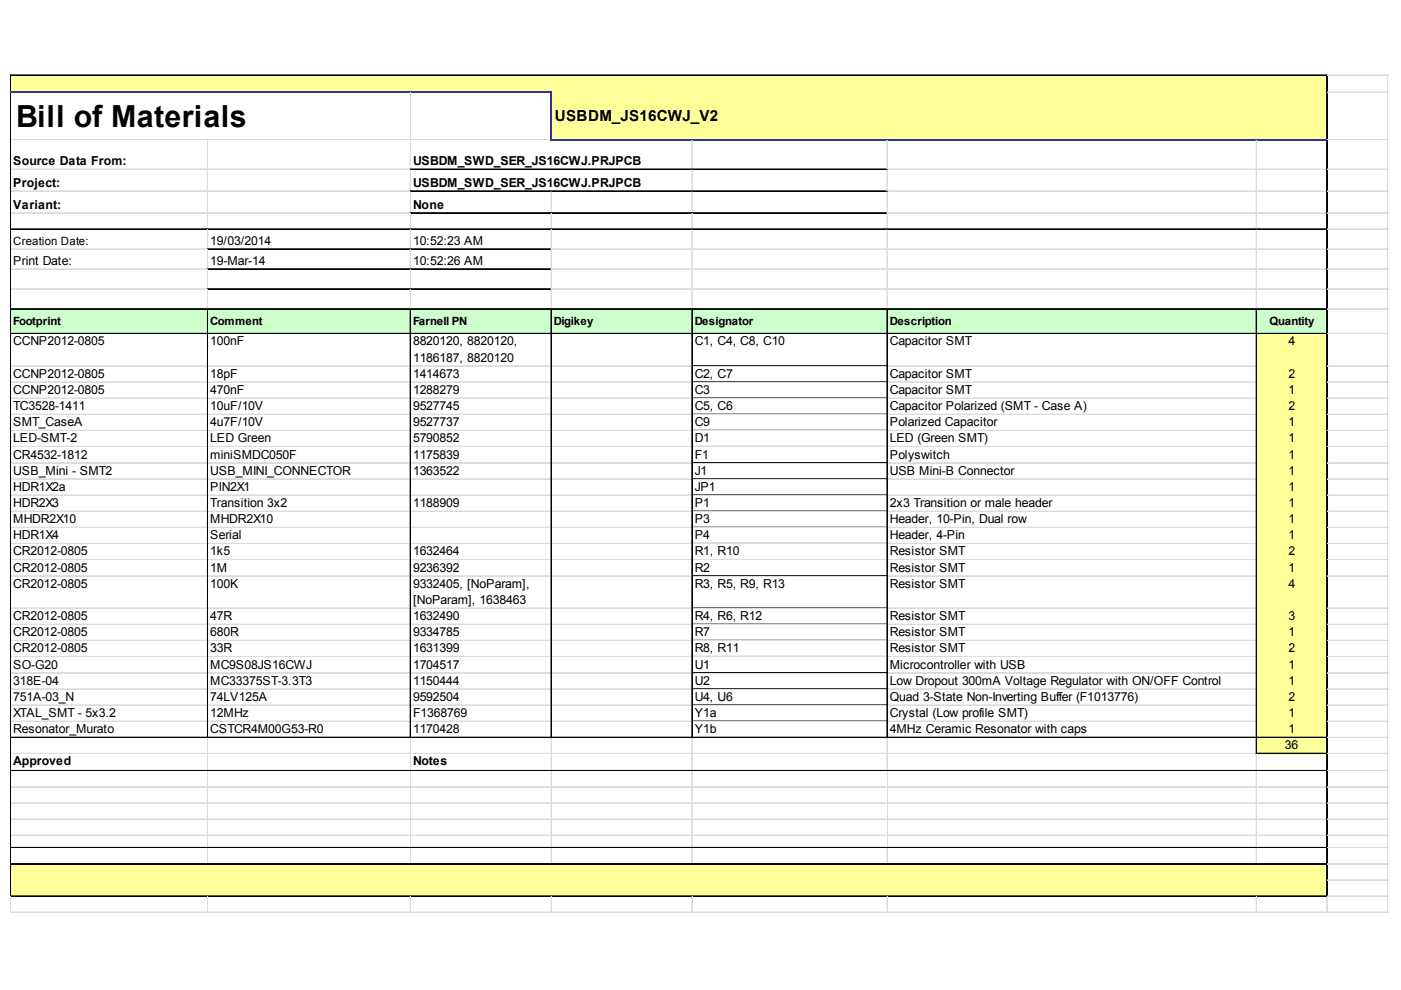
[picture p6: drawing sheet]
<svg xmlns="http://www.w3.org/2000/svg" width="297mm" height="210mm" viewBox="0 0 297 210" stroke-linecap="round" stroke-linejoin="round" font-family="sans-serif">
<defs><g id="words">
<text font-size="6.4" x="3.4" y="27">Bill of Materials</text>
<text font-size="3.2" x="117.6" y="25.6">USBDM_JS16CWJ_V2</text>
<g font-size="2.6">
<text x="2.8" y="35">Source Data From:</text>
<text x="87.6" y="35">USBDM_SWD_SER_JS16CWJ.PRJPCB</text>
<text x="2.8" y="39.6">Project:</text>
<text x="87.6" y="39.6">USBDM_SWD_SER_JS16CWJ.PRJPCB</text>
<text x="2.8" y="44.2">Variant:</text>
<text x="87.6" y="44.2">None</text>
<text x="44.6" y="51.9">19/03/2014</text>
<text x="87.6" y="51.9">10:52:23 AM</text>
<text x="2.8" y="56.1">Print Date:</text>
<text x="44.6" y="56.1">19-Mar-14</text>
<text x="87.6" y="56.1">10:52:26 AM</text>
<text x="2.8" y="73.2">CCNP2012-0805</text>
<text x="44.6" y="73.2">100nF</text>
<text x="87.6" y="73.2">8820120, 8820120,</text>
<text x="87.6" y="76.7">1186187, 8820120</text>
<text x="147.3" y="73.2">C1, C4, C8, C10</text>
<text x="188.7" y="73.2">Capacitor SMT</text>
<text x="273.2" y="73.2">4</text>
<text x="2.8" y="80.1">CCNP2012-0805</text>
<text x="2.8" y="83.5">CCNP2012-0805</text>
<text x="44.6" y="80.1">18pF</text>
<text x="44.6" y="83.5">470nF</text>
<text x="87.6" y="80.1">1414673</text>
<text x="87.6" y="83.5">1288279</text>
<text x="147.3" y="80.1">C2, C7</text>
<text x="147.3" y="83.5">C3</text>
<text x="188.7" y="80.1">Capacitor SMT</text>
<text x="188.7" y="83.5">Capacitor SMT</text>
<text x="273.2" y="80.1">2</text>
<text x="273.2" y="83.5">1</text>
<text x="2.8" y="86.9">TC3528-1411</text>
<text x="44.6" y="86.9">10uF/10V</text>
<text x="87.6" y="86.9">9527745</text>
<text x="147.3" y="86.9">C5, C6</text>
<text x="188.7" y="86.9">Capacitor Polarized (SMT - Case A)</text>
<text x="273.2" y="86.9">2</text>
<text x="2.8" y="90.4">SMT_CaseA</text>
<text x="2.8" y="93.8">LED-SMT-2</text>
<text x="44.6" y="90.4">4u7F/10V</text>
<text x="44.6" y="93.8">LED Green</text>
<text x="87.6" y="90.4">9527737</text>
<text x="87.6" y="93.8">5790852</text>
<text x="147.3" y="90.4">C9</text>
<text x="147.3" y="93.8">D1</text>
<text x="188.7" y="90.4">Polarized Capacitor</text>
<text x="188.7" y="93.8">LED (Green SMT)</text>
<text x="273.2" y="90.4">1</text>
<text x="273.2" y="93.8">1</text>
<text x="2.8" y="97.2">CR4532-1812</text>
<text x="2.8" y="100.6">USB_Mini - SMT2</text>
<text x="44.6" y="97.2">miniSMDC050F</text>
<text x="44.6" y="100.6">USB_MINI_CONNECTOR</text>
<text x="87.6" y="97.2">1175839</text>
<text x="87.6" y="100.6">1363522</text>
<text x="147.3" y="97.2">F1</text>
<text x="147.3" y="100.6">J1</text>
<text x="188.7" y="97.2">Polyswitch</text>
<text x="188.7" y="100.6">USB Mini-B Connector</text>
<text x="273.2" y="97.2">1</text>
<text x="273.2" y="100.6">1</text>
<text x="2.8" y="104.1">HDR1X2a</text>
<text x="2.8" y="107.5">HDR2X3</text>
<text x="44.6" y="104.1">PIN2X1</text>
<text x="44.6" y="107.5">Transition 3x2</text>
<text x="87.6" y="107.5">1188909</text>
<text x="147.3" y="104.1">JP1</text>
<text x="147.3" y="107.5">P1</text>
<text x="188.7" y="107.5">2x3 Transition or male header</text>
<text x="273.2" y="104.1">1</text>
<text x="273.2" y="107.5">1</text>
<text x="2.8" y="110.9">MHDR2X10</text>
<text x="44.6" y="110.9">MHDR2X10</text>
<text x="147.3" y="110.9">P3</text>
<text x="188.7" y="110.9">Header, 10-Pin, Dual row</text>
<text x="273.2" y="110.9">1</text>
<text x="2.8" y="114.3">HDR1X4</text>
<text x="2.8" y="117.8">CR2012-0805</text>
<text x="44.6" y="114.3">Serial</text>
<text x="44.6" y="117.8">1k5</text>
<text x="87.6" y="117.8">1632464</text>
<text x="147.3" y="114.3">P4</text>
<text x="147.3" y="117.8">R1, R10</text>
<text x="188.7" y="114.3">Header, 4-Pin</text>
<text x="188.7" y="117.8">Resistor SMT</text>
<text x="273.2" y="114.3">1</text>
<text x="273.2" y="117.8">2</text>
<text x="2.8" y="121.2">CR2012-0805</text>
<text x="2.8" y="124.6">CR2012-0805</text>
<text x="44.6" y="121.2">1M</text>
<text x="44.6" y="124.6">100K</text>
<text x="87.6" y="121.2">9236392</text>
<text x="87.6" y="124.6">9332405, [NoParam],</text>
<text x="147.3" y="121.2">R2</text>
<text x="147.3" y="124.6">R3, R5, R9, R13</text>
<text x="188.7" y="121.2">Resistor SMT</text>
<text x="188.7" y="124.6">Resistor SMT</text>
<text x="273.2" y="121.2">1</text>
<text x="273.2" y="124.6">4</text>
<text x="2.8" y="131.5">CR2012-0805</text>
<text x="44.6" y="131.5">47R</text>
<text x="87.6" y="128">[NoParam], 1638463</text>
<text x="87.6" y="131.5">1632490</text>
<text x="147.3" y="131.5">R4, R6, R12</text>
<text x="188.7" y="131.5">Resistor SMT</text>
<text x="273.2" y="131.5">3</text>
<text x="2.8" y="134.9">CR2012-0805</text>
<text x="44.6" y="134.9">680R</text>
<text x="87.6" y="134.9">9334785</text>
<text x="147.3" y="134.9">R7</text>
<text x="188.7" y="134.9">Resistor SMT</text>
<text x="273.2" y="134.9">1</text>
<text x="2.8" y="138.3">CR2012-0805</text>
<text x="2.8" y="141.7">SO-G20</text>
<text x="44.6" y="138.3">33R</text>
<text x="44.6" y="141.7">MC9S08JS16CWJ</text>
<text x="87.6" y="138.3">1631399</text>
<text x="87.6" y="141.7">1704517</text>
<text x="147.3" y="138.3">R8, R11</text>
<text x="147.3" y="141.7">U1</text>
<text x="188.7" y="138.3">Resistor SMT</text>
<text x="188.7" y="141.7">Microcontroller with USB</text>
<text x="273.2" y="138.3">2</text>
<text x="273.2" y="141.7">1</text>
<text x="2.8" y="145.2">318E-04</text>
<text x="2.8" y="148.6">751A-03_N</text>
<text x="44.6" y="145.2">MC33375ST-3.3T3</text>
<text x="44.6" y="148.6">74LV125A</text>
<text x="87.6" y="145.2">1150444</text>
<text x="87.6" y="148.6">9592504</text>
<text x="147.3" y="145.2">U2</text>
<text x="147.3" y="148.6">U4, U6</text>
<text x="188.7" y="145.2">Low Dropout 300mA Voltage Regulator with ON/OFF Control</text>
<text x="188.7" y="148.6">Quad 3-State Non-Inverting Buffer (F1013776)</text>
<text x="273.2" y="145.2">1</text>
<text x="273.2" y="148.6">2</text>
<text x="2.8" y="152">XTAL_SMT - 5x3.2</text>
<text x="2.8" y="155.4">Resonator_Murato</text>
<text x="44.6" y="152">12MHz</text>
<text x="44.6" y="155.4">CSTCR4M00G53-R0</text>
<text x="87.6" y="152">F1368769</text>
<text x="87.6" y="155.4">1170428</text>
<text x="147.3" y="152">Y1a</text>
<text x="147.3" y="155.4">Y1b</text>
<text x="188.7" y="152">Crystal (Low profile SMT)</text>
<text x="188.7" y="155.4">4MHz Ceramic Resonator with caps</text>
<text x="273.2" y="152">1</text>
<text x="273.2" y="155.4">1</text>
<text x="272.4" y="158.9">36</text>
<text x="2.8" y="162.3">Approved</text>
<text x="87.6" y="162.3">Notes</text>
</g>
<g font-size="2.4">
<text x="2.8" y="51.9">Creation Date:</text>
<text x="2.8" y="68.8">Footprint</text>
<text x="44.6" y="68.8">Comment</text>
<text x="87.6" y="68.8">Farnell PN</text>
<text x="117.4" y="68.8">Digikey</text>
<text x="147.3" y="68.8">Designator</text>
<text x="188.7" y="68.8">Description</text>
<text x="269.2" y="68.8">Quantity</text>
</g>
</g></defs>
<g fill="#ff9">
<path d="M2.4 16h279.1v3.7h-279.1z"/>
<path d="M116.8 19.5h164.7v10.3h-164.7z"/>
</g>
<path d="M2.4 65.4h279.1v5.5h-279.1z" fill="#cfc"/>
<g fill="#ff9">
<path d="M266.3 70.7h15.2v7h-15.2z"/>
<path d="M266.3 77.5h15.2v3.7h-15.2z"/>
<path d="M266.3 81h15.2v3.6h-15.2z"/>
<path d="M266.3 84.4h15.2v3.6h-15.2z"/>
<path d="M266.3 87.8h15.2v3.6h-15.2z"/>
<path d="M266.3 91.2h15.2v3.7h-15.2z"/>
<path d="M266.3 94.7h15.2v3.6h-15.2z"/>
<path d="M266.3 98.1h15.2v3.6h-15.2z"/>
<path d="M266.3 101.5h15.2v3.6h-15.2z"/>
<path d="M266.3 104.9h15.2v3.7h-15.2z"/>
<path d="M266.3 108.4h15.2v3.6h-15.2z"/>
<path d="M266.3 111.8h15.2v3.6h-15.2z"/>
<path d="M266.3 115.2h15.2v3.6h-15.2z"/>
<path d="M266.3 118.6h15.2v3.7h-15.2z"/>
<path d="M266.3 122.1h15.2v7h-15.2z"/>
<path d="M266.3 128.9h15.2v3.6h-15.2z"/>
<path d="M266.3 132.3h15.2v3.7h-15.2z"/>
<path d="M266.3 135.8h15.2v3.6h-15.2z"/>
<path d="M266.3 139.2h15.2v3.6h-15.2z"/>
<path d="M266.3 142.6h15.2v3.6h-15.2z"/>
<path d="M266.3 146h15.2v3.7h-15.2z"/>
<path d="M266.3 149.5h15.2v10.4h-15.2z"/>
<path d="M2.4 183.1h279.1v7h-279.1z"/>
</g>
<g fill="none" stroke="#000" stroke-width=".21">
<path d="M2.2 15.9v3.4M2.2 19.7v170.4M2.3 15.9v3.4M2.3 19.7v170.4M2.4 15.9h279.1M2.4 16h279.1M281.3 16.1v13.3M281.4 16.1v13.3M87 35.8h101.2M87 35.9h101.2M281.3 29.8v160.3M281.4 29.8v160.3"/>
<path d="M2.4 48.5h279.1M2.4 48.6h279.1M44 52.7h73M44 52.8h73M44 57h73M44 57.1h73M87 40.5h101.2M87 40.6h101.2M87 45.1h101.2M87 45.2h101.2M2.4 65.4h279.1M2.4 65.5h279.1"/>
<path d="M2.4 70.7h279.1M2.4 70.8h279.1M44 61.2h73M44 61.3h73M44 65.6v90.9M44.1 65.6v90.9M87 65.6v90.9M87.1 65.6v90.9M116.8 65.6v90.9M116.9 65.6v90.9M146.7 65.6v90.9M146.8 65.6v90.9"/>
<path d="M146.9 77.5h41.1M188 65.6v90.9M188.1 65.6v90.9M266.3 65.6v94.3M266.4 65.6v94.3M146.9 81h41.1M146.9 84.4h41.1M146.9 87.8h41.1M146.9 91.2h41.1M146.9 94.7h41.1M146.9 98.1h41.1M146.9 101.5h41.1"/>
<path d="M146.9 104.9h41.1M146.9 108.4h41.1M146.9 111.8h41.1M146.9 115.2h41.1M146.9 118.6h41.1M146.9 122.1h41.1M146.9 128.9h41.1M146.9 132.3h41.1M146.9 135.8h41.1M146.9 139.2h41.1M2.4 156.3h279.1M2.4 156.4h279.1"/>
<path d="M146.9 142.6h41.1M146.9 146h41.1M146.9 149.5h41.1M146.9 152.9h41.1M266.5 159.7h15M266.5 159.8h15M2.4 163.4h279.1M2.4 163.5h279.1M2.4 179.7h279.1M2.4 179.8h279.1M2.4 183.1h279.1M2.4 183.2h279.1"/>
<path d="M2.4 189.9h279.1M2.4 190h279.1"/>
</g>
<path d="M2.2 19.5h114.8M116.8 19.7v10.1M117 29.6h164.5" fill="none" stroke="#339" stroke-width=".4"/>
<g fill="none" stroke="#dadcdd" stroke-width=".21">
<path d="M87 19.7v16.1h-84.6M87.1 19.7v16.1M281.5 15.9h12.9M281.5 16h12.9M281.5 19.5h12.9M281.5 19.6h12.9M294.2 15.9v177.7M294.3 15.9v177.7M2.4 29.6h114.2M2.4 29.7h114.2M2.4 35.9h84.6M44 29.8v18.7"/>
<path d="M44.1 29.8v18.7M87 36v4.5h-84.6M87.1 36v4.5M146.7 29.8v6M146.7 36v4.5M146.8 29.8v6M146.8 36v4.5M188 29.8v6M188 36v4.5M188.1 29.8v6M188.1 36v4.5M188.2 35.8h93.1"/>
<path d="M188.2 35.9h93.1M266.3 29.8v18.7M266.4 29.8v18.7M281.5 29.6h12.9M281.5 29.7h12.9M281.5 35.8h12.9M281.5 35.9h12.9M2.4 40.6h84.6M2.4 45.2h84.6M2.4 52.8h41.6M2.4 57.1h41.6M44 48.7v4h-41.6"/>
<path d="M44 52.9v4.1h-41.6M44 57.2v4h-41.6M44.1 48.7v4M44.1 52.9v4.1M44.1 57.2v4M87 40.7v4.4h-84.6M87 45.3v3.2M87 48.7v4M87 52.9v4.1M87 57.2v4M87.1 40.7v4.4M87.1 45.3v3.2"/>
<path d="M87.1 48.7v4M87.1 52.9v4.1M87.1 57.2v4M116.8 40.7v4.4M116.8 45.3v3.2M116.8 48.7v4M116.8 52.9v4.1M116.8 57.2v4M116.9 40.7v4.4M116.9 45.3v3.2M116.9 48.7v4M116.9 52.9v4.1"/>
<path d="M116.9 57.2v4M117 52.7h164.3M117 52.8h164.3M117 57h164.3M117 57.1h164.3M146.7 40.7v4.4M146.7 45.3v3.2M146.7 48.7v16.7M146.8 40.7v4.4M146.8 45.3v3.2M146.8 48.7v16.7M188 40.7v4.4"/>
<path d="M188 45.3v3.2M188 48.7v16.7M188.1 40.7v4.4M188.1 45.3v3.2M188.1 48.7v16.7M188.2 40.5h93.1M188.2 40.6h93.1M188.2 45.1h93.1M188.2 45.2h93.1M266.3 48.7v16.7M266.4 48.7v16.7M281.5 40.5h12.9"/>
<path d="M281.5 40.6h12.9M281.5 45.1h12.9M281.5 45.2h12.9M281.5 52.7h12.9M281.5 52.8h12.9M281.5 57h12.9M281.5 57.1h12.9M281.5 48.5h12.9M281.5 48.6h12.9M2.4 61.3h41.6M2.4 77.5h41.6M2.4 77.6h41.6"/>
<path d="M44 61.4v4M44.1 61.4v4M44.2 77.5h42.8M44.2 77.6h42.8M87 61.4v4M87.1 61.4v4M87.2 77.5h29.6M87.2 77.6h29.6M116.8 61.4v4M116.9 61.4v4M117 61.2h164.3M117 61.3h164.3"/>
<path d="M117 77.5h29.7M117 77.6h29.7M146.9 77.6h41.1M188.2 77.5h78.1M188.2 77.6h78.1M281.5 61.2h12.9M281.5 61.3h12.9M281.5 77.5h12.9M281.5 77.6h12.9M281.5 65.4h12.9M281.5 65.5h12.9M281.5 70.7h12.9"/>
<path d="M281.5 70.8h12.9M2.4 81h41.6M2.4 81.1h41.6M2.4 84.4h41.6M2.4 84.5h41.6M2.4 87.8h41.6M2.4 87.9h41.6M2.4 91.2h41.6M2.4 91.3h41.6M2.4 94.7h41.6M2.4 94.8h41.6M2.4 98.1h41.6"/>
<path d="M2.4 98.2h41.6M44.2 81h42.8M44.2 81.1h42.8M44.2 84.4h42.8M44.2 84.5h42.8M44.2 87.8h42.8M44.2 87.9h42.8M44.2 91.2h42.8M44.2 91.3h42.8M44.2 94.7h42.8M44.2 94.8h42.8M44.2 98.1h42.8"/>
<path d="M44.2 98.2h42.8M87.2 81h29.6M87.2 81.1h29.6M87.2 84.4h29.6M87.2 84.5h29.6M87.2 87.8h29.6M87.2 87.9h29.6M87.2 91.2h29.6M87.2 91.3h29.6M87.2 94.7h29.6M87.2 94.8h29.6M87.2 98.1h29.6"/>
<path d="M87.2 98.2h29.6M117 81h29.7M117 81.1h29.7M117 84.4h29.7M117 84.5h29.7M117 87.8h29.7M117 87.9h29.7M117 91.2h29.7M117 91.3h29.7M117 94.7h29.7M117 94.8h29.7M117 98.1h29.7"/>
<path d="M117 98.2h29.7M146.9 81.1h41.1M146.9 84.5h41.1M146.9 87.9h41.1M146.9 91.3h41.1M146.9 94.8h41.1M146.9 98.2h41.1M188.2 81h78.1M188.2 81.1h78.1M188.2 84.4h78.1M188.2 84.5h78.1M188.2 87.8h78.1"/>
<path d="M188.2 87.9h78.1M188.2 91.2h78.1M188.2 91.3h78.1M188.2 94.7h78.1M188.2 94.8h78.1M188.2 98.1h78.1M188.2 98.2h78.1M281.5 81h12.9M281.5 81.1h12.9M281.5 84.4h12.9M281.5 84.5h12.9M281.5 87.8h12.9"/>
<path d="M281.5 87.9h12.9M281.5 91.2h12.9M281.5 91.3h12.9M281.5 94.7h12.9M281.5 94.8h12.9M281.5 98.1h12.9M281.5 98.2h12.9M2.4 101.5h41.6M2.4 101.6h41.6M2.4 104.9h41.6M2.4 105h41.6M2.4 108.4h41.6"/>
<path d="M2.4 108.5h41.6M2.4 111.8h41.6M2.4 111.9h41.6M2.4 115.2h41.6M2.4 115.3h41.6M2.4 118.6h41.6M2.4 118.7h41.6M44.2 101.5h42.8M44.2 101.6h42.8M44.2 104.9h42.8M44.2 105h42.8M44.2 108.4h42.8"/>
<path d="M44.2 108.5h42.8M44.2 111.8h42.8M44.2 111.9h42.8M44.2 115.2h42.8M44.2 115.3h42.8M44.2 118.6h42.8M44.2 118.7h42.8M87.2 101.5h29.6M87.2 101.6h29.6M87.2 104.9h29.6M87.2 105h29.6M87.2 108.4h29.6"/>
<path d="M87.2 108.5h29.6M87.2 111.8h29.6M87.2 111.9h29.6M87.2 115.2h29.6M87.2 115.3h29.6M87.2 118.6h29.6M87.2 118.7h29.6M117 101.5h29.7M117 101.6h29.7M117 104.9h29.7M117 105h29.7M117 108.4h29.7"/>
<path d="M117 108.5h29.7M117 111.8h29.7M117 111.9h29.7M117 115.2h29.7M117 115.3h29.7M117 118.6h29.7M117 118.7h29.7M146.9 101.6h41.1M146.9 105h41.1M146.9 108.5h41.1M146.9 111.9h41.1M146.9 115.3h41.1"/>
<path d="M146.9 118.7h41.1M188.2 101.5h78.1M188.2 101.6h78.1M188.2 104.9h78.1M188.2 105h78.1M188.2 108.4h78.1M188.2 108.5h78.1M188.2 111.8h78.1M188.2 111.9h78.1M188.2 115.2h78.1M188.2 115.3h78.1M188.2 118.6h78.1"/>
<path d="M188.2 118.7h78.1M281.5 101.5h12.9M281.5 101.6h12.9M281.5 104.9h12.9M281.5 105h12.9M281.5 108.4h12.9M281.5 108.5h12.9M281.5 111.8h12.9M281.5 111.9h12.9M281.5 115.2h12.9M281.5 115.3h12.9M281.5 118.6h12.9"/>
<path d="M281.5 118.7h12.9M2.4 122.1h41.6M2.4 122.2h41.6M2.4 128.9h41.6M2.4 129h41.6M2.4 132.3h41.6M2.4 132.4h41.6M2.4 135.8h41.6M2.4 135.9h41.6M2.4 139.2h41.6M2.4 139.3h41.6M44.2 122.1h42.8"/>
<path d="M44.2 122.2h42.8M44.2 128.9h42.8M44.2 129h42.8M44.2 132.3h42.8M44.2 132.4h42.8M44.2 135.8h42.8M44.2 135.9h42.8M44.2 139.2h42.8M44.2 139.3h42.8M87.2 122.1h29.6M87.2 122.2h29.6M87.2 128.9h29.6"/>
<path d="M87.2 129h29.6M87.2 132.3h29.6M87.2 132.4h29.6M87.2 135.8h29.6M87.2 135.9h29.6M87.2 139.2h29.6M87.2 139.3h29.6M117 122.1h29.7M117 122.2h29.7M117 128.9h29.7M117 129h29.7M117 132.3h29.7"/>
<path d="M117 132.4h29.7M117 135.8h29.7M117 135.9h29.7M117 139.2h29.7M117 139.3h29.7M146.9 122.2h41.1M146.9 129h41.1M146.9 132.4h41.1M146.9 135.9h41.1M146.9 139.3h41.1M188.2 122.1h78.1M188.2 122.2h78.1"/>
<path d="M188.2 128.9h78.1M188.2 129h78.1M188.2 132.3h78.1M188.2 132.4h78.1M188.2 135.8h78.1M188.2 135.9h78.1M188.2 139.2h78.1M188.2 139.3h78.1M281.5 122.1h12.9M281.5 122.2h12.9M281.5 128.9h12.9M281.5 129h12.9"/>
<path d="M281.5 132.3h12.9M281.5 132.4h12.9M281.5 135.8h12.9M281.5 135.9h12.9M281.5 139.2h12.9M281.5 139.3h12.9M2.4 142.6h41.6M2.4 142.7h41.6M2.4 146h41.6M2.4 146.1h41.6M2.4 149.5h41.6M2.4 149.6h41.6"/>
<path d="M2.4 152.9h41.6M2.4 153h41.6M2.4 159.7h263.9M2.4 159.8h263.9M44 156.5v6.9M44.1 156.5v6.9M44.2 142.6h42.8M44.2 142.7h42.8M44.2 146h42.8M44.2 146.1h42.8M44.2 149.5h42.8M44.2 149.6h42.8"/>
<path d="M44.2 152.9h42.8M44.2 153h42.8M87 156.5v6.9M87.1 156.5v6.9M87.2 142.6h29.6M87.2 142.7h29.6M87.2 146h29.6M87.2 146.1h29.6M87.2 149.5h29.6M87.2 149.6h29.6M87.2 152.9h29.6M87.2 153h29.6"/>
<path d="M116.8 156.5v6.9M116.9 156.5v6.9M117 142.6h29.7M117 142.7h29.7M117 146h29.7M117 146.1h29.7M117 149.5h29.7M117 149.6h29.7M117 152.9h29.7M117 153h29.7M146.7 156.5v6.9M146.8 156.5v6.9"/>
<path d="M146.9 142.7h41.1M146.9 146.1h41.1M146.9 149.6h41.1M146.9 153h41.1M188 156.5v6.9M188.1 156.5v6.9M188.2 142.6h78.1M188.2 142.7h78.1M188.2 146h78.1M188.2 146.1h78.1M188.2 149.5h78.1M188.2 149.6h78.1"/>
<path d="M188.2 152.9h78.1M188.2 153h78.1M266.3 159.9v3.5M266.4 159.9v3.5M281.5 142.6h12.9M281.5 142.7h12.9M281.5 146h12.9M281.5 146.1h12.9M281.5 149.5h12.9M281.5 149.6h12.9M281.5 152.9h12.9M281.5 153h12.9"/>
<path d="M281.5 159.7h12.9M281.5 159.8h12.9M281.5 156.3h12.9M281.5 156.4h12.9M2.4 166.8h84.6M2.4 166.9h84.6M2.4 170.2h84.6M2.4 170.3h84.6M2.4 173.6h84.6M2.4 173.7h84.6M2.4 177.1h84.6M2.4 177.2h84.6"/>
<path d="M44 163.6v16.1M44 179.9v3.2M44.1 163.6v16.1M44.1 179.9v3.2M87 179.9v3.2M87.1 163.6v16.1M87.1 179.9v3.2M87.2 166.8h100.8M87.2 166.9h100.8M87.2 170.2h100.8M87.2 170.3h100.8M87.2 173.6h100.8"/>
<path d="M87.2 173.7h100.8M87.2 177.1h100.8M87.2 177.2h100.8M116.8 163.6v16.1M116.8 179.9v3.2M116.9 163.6v16.1M116.9 179.9v3.2M146.7 163.6v16.1M146.7 179.9v3.2M146.8 163.6v16.1M146.8 179.9v3.2M188 179.9v3.2"/>
<path d="M188.1 163.6v16.1M188.1 179.9v3.2M188.2 166.8h93.1M188.2 166.9h93.1M188.2 170.2h93.1M188.2 170.3h93.1M188.2 173.6h93.1M188.2 173.7h93.1M188.2 177.1h93.1M188.2 177.2h93.1M266.3 163.6v16.1M266.3 179.9v3.2"/>
<path d="M266.4 163.6v16.1M266.4 179.9v3.2M281.5 166.8h12.9M281.5 166.9h12.9M281.5 170.2h12.9M281.5 170.3h12.9M281.5 173.6h12.9M281.5 173.7h12.9M281.5 177.1h12.9M281.5 177.2h12.9M281.5 163.4h12.9M281.5 163.5h12.9"/>
<path d="M281.5 179.7h12.9M281.5 179.8h12.9M2.2 190.1v3.5M2.2 193.4h292.2M2.2 193.5h292.2M2.3 190.1v3.5M44 190.1v3.5M44.1 190.1v3.5M87 190.1v3.5M87.1 190.1v3.5M116.8 190.1v3.5M116.9 190.1v3.5"/>
<path d="M146.7 190.1v3.5M146.8 190.1v3.5M188 190.1v3.5M188.1 190.1v3.5M266.3 190.1v3.5M266.4 190.1v3.5M281.3 190.1v3.5M281.4 190.1v3.5M281.5 183.1h12.9M281.5 183.2h12.9M281.5 186.5h12.9M281.5 186.6h12.9"/>
<path d="M281.5 189.9h12.9M281.5 190h12.9"/>
</g>
<use href="#words"/>
</svg>
